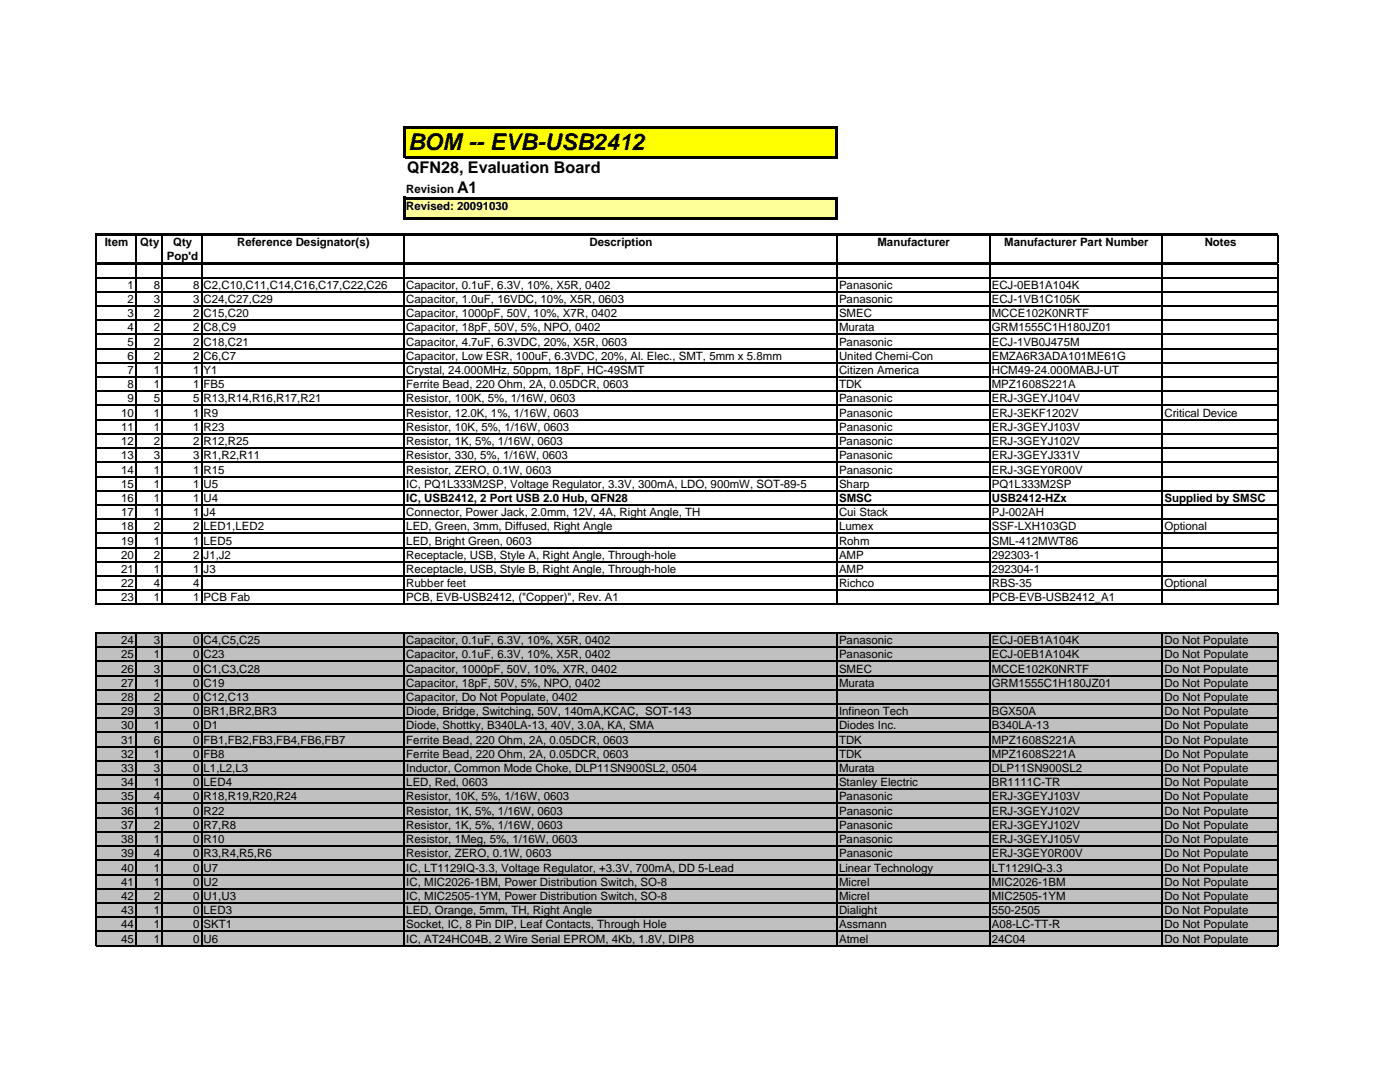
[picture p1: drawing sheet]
<svg xmlns="http://www.w3.org/2000/svg" width="279mm" height="216mm" viewBox="0 0 279 216" stroke-linecap="round" stroke-linejoin="round" font-family="sans-serif">
<defs><g id="words">
<text font-size="4.6" x="81.4" y="30">BOM -- EVB-USB2412</text>
<g font-size="3.2">
<text x="81.2" y="34.5">QFN28, Evaluation Board</text>
<text x="91.2" y="38.5">A1</text>
</g>
<g font-size="2.3">
<text x="81.1" y="38.5">Revision</text>
<text x="81.1" y="41.8">Revised: 20091030</text>
<text x="20.9" y="49">Item</text>
<text x="28" y="49">Qty</text>
<text x="33.3" y="51.9">Pop'd</text>
<text x="34.5" y="49">Qty</text>
<text x="47.3" y="49">Reference Designator(s)</text>
<text x="117.7" y="49">Description</text>
<text x="175.1" y="49">Manufacturer</text>
<text x="200.4" y="49">Manufacturer Part Number</text>
<text x="240.4" y="49">Notes</text>
<text x="25.4" y="57.6">1</text>
<text x="30.7" y="57.6">8</text>
<text x="38.5" y="57.6">8 C2,C10,C11,C14,C16,C17,C22,C26</text>
<text x="81.1" y="57.6">Capacitor, 0.1uF, 6.3V, 10%, X5R, 0402</text>
<text x="167.4" y="57.6">Panasonic</text>
<text x="197.9" y="57.6">ECJ-0EB1A104K</text>
<text x="25.4" y="60.5">2</text>
<text x="25.4" y="63.3">3</text>
<text x="30.7" y="60.5">3</text>
<text x="30.7" y="63.3">2</text>
<text x="38.5" y="60.5">3 C24,C27,C29</text>
<text x="38.5" y="63.3">2 C15,C20</text>
<text x="81.1" y="60.5">Capacitor, 1.0uF, 16VDC, 10%, X5R, 0603</text>
<text x="81.1" y="63.3">Capacitor, 1000pF, 50V, 10%, X7R, 0402</text>
<text x="167.4" y="60.5">Panasonic</text>
<text x="167.4" y="63.3">SMEC</text>
<text x="197.9" y="60.5">ECJ-1VB1C105K</text>
<text x="197.9" y="63.3">MCCE102K0NRTF</text>
<text x="25.4" y="66.1">4</text>
<text x="25.4" y="69">5</text>
<text x="25.4" y="71.8">6</text>
<text x="30.7" y="66.1">2</text>
<text x="30.7" y="69">2</text>
<text x="30.7" y="71.8">2</text>
<text x="38.5" y="66.1">2 C8,C9</text>
<text x="38.5" y="69">2 C18,C21</text>
<text x="38.5" y="71.8">2 C6,C7</text>
<text x="81.1" y="69">Capacitor, 4.7uF, 6.3VDC, 20%, X5R, 0603</text>
<text x="81.1" y="66.1">Capacitor, 18pF, 50V, 5%, NPO, 0402</text>
<text x="81.1" y="71.8">Capacitor, Low ESR, 100uF, 6.3VDC, 20%, Al. Elec., SMT, 5mm x 5.8mm</text>
<text x="167.4" y="69">Panasonic</text>
<text x="167.4" y="66.1">Murata</text>
<text x="167.4" y="71.8">United Chemi-Con</text>
<text x="197.9" y="69">ECJ-1VB0J475M</text>
<text x="197.9" y="71.8">EMZA6R3ADA101ME61G</text>
<text x="197.9" y="66.1">GRM1555C1H180JZ01</text>
<text x="25.4" y="74.6">7</text>
<text x="25.4" y="77.5">8</text>
<text x="30.7" y="74.6">1</text>
<text x="30.7" y="77.5">1</text>
<text x="38.5" y="74.6">1 Y1</text>
<text x="38.5" y="77.5">1 FB5</text>
<text x="81.1" y="74.6">Crystal, 24.000MHz, 50ppm, 18pF, HC-49SMT</text>
<text x="81.1" y="77.5">Ferrite Bead, 220 Ohm, 2A, 0.05DCR, 0603</text>
<text x="167.4" y="74.6">Citizen America</text>
<text x="167.4" y="77.5">TDK</text>
<text x="197.9" y="74.6">HCM49-24.000MABJ-UT</text>
<text x="197.9" y="77.5">MPZ1608S221A</text>
<text x="24.2" y="83.1">10</text>
<text x="25.4" y="80.3">9</text>
<text x="30.7" y="83.1">1</text>
<text x="30.7" y="80.3">5</text>
<text x="38.5" y="83.1">1 R9</text>
<text x="38.5" y="80.3">5 R13,R14,R16,R17,R21</text>
<text x="81.1" y="80.3">Resistor, 100K, 5%, 1/16W, 0603</text>
<text x="81.1" y="83.1">Resistor, 12.0K, 1%, 1/16W, 0603</text>
<text x="167.4" y="80.3">Panasonic</text>
<text x="167.4" y="83.1">Panasonic</text>
<text x="197.9" y="80.3">ERJ-3GEYJ104V</text>
<text x="197.9" y="83.1">ERJ-3EKF1202V</text>
<text x="232.4" y="83.1">Critical Device</text>
<text x="24.2" y="86">11</text>
<text x="24.2" y="88.8">12</text>
<text x="30.7" y="86">1</text>
<text x="30.7" y="88.8">2</text>
<text x="38.5" y="86">1 R23</text>
<text x="38.5" y="88.8">2 R12,R25</text>
<text x="81.1" y="88.8">Resistor, 1K, 5%, 1/16W, 0603</text>
<text x="81.1" y="86">Resistor, 10K, 5%, 1/16W, 0603</text>
<text x="167.4" y="88.8">Panasonic</text>
<text x="167.4" y="86">Panasonic</text>
<text x="197.9" y="88.8">ERJ-3GEYJ102V</text>
<text x="197.9" y="86">ERJ-3GEYJ103V</text>
<text x="24.2" y="91.7">13</text>
<text x="24.2" y="94.5">14</text>
<text x="30.7" y="91.7">3</text>
<text x="30.7" y="94.5">1</text>
<text x="38.5" y="91.7">3 R1,R2,R11</text>
<text x="38.5" y="94.5">1 R15</text>
<text x="81.1" y="91.7">Resistor, 330, 5%, 1/16W, 0603</text>
<text x="81.1" y="94.5">Resistor, ZERO, 0.1W, 0603</text>
<text x="167.4" y="91.7">Panasonic</text>
<text x="167.4" y="94.5">Panasonic</text>
<text x="197.9" y="91.7">ERJ-3GEYJ331V</text>
<text x="197.9" y="94.5">ERJ-3GEY0R00V</text>
<text x="24.2" y="97.3">15</text>
<text x="24.2" y="100.2">16</text>
<text x="30.7" y="97.3">1</text>
<text x="30.7" y="100.2">1</text>
<text x="38.5" y="97.3">1 U5</text>
<text x="38.5" y="100.2">1 U4</text>
<text x="81.1" y="97.3">IC, PQ1L333M2SP, Voltage Regulator, 3.3V, 300mA, LDO, 900mW, SOT-89-5</text>
<text x="81.1" y="100.2">IC, USB2412, 2 Port USB 2.0 Hub, QFN28</text>
<text x="167.4" y="97.3">Sharp</text>
<text x="167.4" y="100.2">SMSC</text>
<text x="197.9" y="97.3">PQ1L333M2SP</text>
<text x="197.9" y="100.2">USB2412-HZx</text>
<text x="232.4" y="100.2">Supplied by SMSC</text>
<text x="24.2" y="103">17</text>
<text x="24.2" y="105.8">18</text>
<text x="30.7" y="103">1</text>
<text x="30.7" y="105.8">2</text>
<text x="38.5" y="103">1 J4</text>
<text x="38.5" y="105.8">2 LED1,LED2</text>
<text x="81.1" y="105.8">LED, Green, 3mm, Diffused, Right Angle</text>
<text x="81.1" y="103">Connector, Power Jack, 2.0mm, 12V, 4A, Right Angle, TH</text>
<text x="167.4" y="105.8">Lumex</text>
<text x="167.4" y="103">Cui Stack</text>
<text x="197.9" y="105.8">SSF-LXH103GD</text>
<text x="197.9" y="103">PJ-002AH</text>
<text x="232.4" y="105.8">Optional</text>
<text x="24.2" y="108.7">19</text>
<text x="24.2" y="111.5">20</text>
<text x="30.7" y="108.7">1</text>
<text x="30.7" y="111.5">2</text>
<text x="38.5" y="108.7">1 LED5</text>
<text x="38.5" y="111.5">2 J1,J2</text>
<text x="81.1" y="108.7">LED, Bright Green, 0603</text>
<text x="81.1" y="111.5">Receptacle, USB, Style A, Right Angle, Through-hole</text>
<text x="167.4" y="111.5">AMP</text>
<text x="167.4" y="108.7">Rohm</text>
<text x="197.9" y="111.5">292303-1</text>
<text x="197.9" y="108.7">SML-412MWT86</text>
<text x="24.2" y="114.3">21</text>
<text x="24.2" y="117.2">22</text>
<text x="30.7" y="114.3">1</text>
<text x="30.7" y="117.2">4</text>
<text x="38.5" y="114.3">1 J3</text>
<text x="38.5" y="117.2">4</text>
<text x="81.1" y="114.3">Receptacle, USB, Style B, Right Angle, Through-hole</text>
<text x="81.1" y="117.2">Rubber feet</text>
<text x="167.4" y="114.3">AMP</text>
<text x="167.4" y="117.2">Richco</text>
<text x="197.9" y="114.3">292304-1</text>
<text x="197.9" y="117.2">RBS-35</text>
<text x="232.4" y="117.2">Optional</text>
<text x="24.2" y="120">23</text>
<text x="30.7" y="120">1</text>
<text x="38.5" y="120">1 PCB Fab</text>
<text x="81.1" y="120">PCB, EVB-USB2412, (&quot;Copper)&quot;, Rev. A1</text>
<text x="197.9" y="120">PCB-EVB-USB2412_A1</text>
<text x="24.2" y="128.5">24</text>
<text x="24.2" y="131.4">25</text>
<text x="30.7" y="128.5">3</text>
<text x="30.7" y="131.4">1</text>
<text x="38.5" y="128.5">0 C4,C5,C25</text>
<text x="38.5" y="131.4">0 C23</text>
<text x="81.1" y="128.5">Capacitor, 0.1uF, 6.3V, 10%, X5R, 0402</text>
<text x="81.1" y="131.4">Capacitor, 0.1uF, 6.3V, 10%, X5R, 0402</text>
<text x="167.4" y="128.5">Panasonic</text>
<text x="167.4" y="131.4">Panasonic</text>
<text x="197.9" y="128.5">ECJ-0EB1A104K</text>
<text x="197.9" y="131.4">ECJ-0EB1A104K</text>
<text x="232.4" y="128.5">Do Not Populate</text>
<text x="232.4" y="131.4">Do Not Populate</text>
<text x="24.2" y="134.2">26</text>
<text x="24.2" y="137">27</text>
<text x="30.7" y="134.2">3</text>
<text x="30.7" y="137">1</text>
<text x="38.5" y="134.2">0 C1,C3,C28</text>
<text x="38.5" y="137">0 C19</text>
<text x="81.1" y="134.2">Capacitor, 1000pF, 50V, 10%, X7R, 0402</text>
<text x="81.1" y="137">Capacitor, 18pF, 50V, 5%, NPO, 0402</text>
<text x="167.4" y="134.2">SMEC</text>
<text x="167.4" y="137">Murata</text>
<text x="197.9" y="134.2">MCCE102K0NRTF</text>
<text x="197.9" y="137">GRM1555C1H180JZ01</text>
<text x="232.4" y="134.2">Do Not Populate</text>
<text x="232.4" y="137">Do Not Populate</text>
<text x="24.2" y="139.9">28</text>
<text x="24.2" y="142.7">29</text>
<text x="30.7" y="139.9">2</text>
<text x="30.7" y="142.7">3</text>
<text x="38.5" y="139.9">0 C12,C13</text>
<text x="38.5" y="142.7">0 BR1,BR2,BR3</text>
<text x="81.1" y="139.9">Capacitor, Do Not Populate, 0402</text>
<text x="81.1" y="142.7">Diode, Bridge, Switching, 50V, 140mA,KCAC, SOT-143</text>
<text x="167.4" y="142.7">Infineon Tech</text>
<text x="197.9" y="142.7">BGX50A</text>
<text x="232.4" y="142.7">Do Not Populate</text>
<text x="232.4" y="139.9">Do Not Populate</text>
<text x="24.2" y="145.5">30</text>
<text x="24.2" y="148.4">31</text>
<text x="30.7" y="145.5">1</text>
<text x="30.7" y="148.4">6</text>
<text x="38.5" y="145.5">0 D1</text>
<text x="38.5" y="148.4">0 FB1,FB2,FB3,FB4,FB6,FB7</text>
<text x="81.1" y="145.5">Diode, Shottky, B340LA-13, 40V, 3.0A, KA, SMA</text>
<text x="81.1" y="148.4">Ferrite Bead, 220 Ohm, 2A, 0.05DCR, 0603</text>
<text x="167.4" y="145.5">Diodes Inc.</text>
<text x="167.4" y="148.4">TDK</text>
<text x="197.9" y="145.5">B340LA-13</text>
<text x="197.9" y="148.4">MPZ1608S221A</text>
<text x="232.4" y="145.5">Do Not Populate</text>
<text x="232.4" y="148.4">Do Not Populate</text>
<text x="24.2" y="151.2">32</text>
<text x="24.2" y="154">33</text>
<text x="30.7" y="151.2">1</text>
<text x="30.7" y="154">3</text>
<text x="38.5" y="151.2">0 FB8</text>
<text x="38.5" y="154">0 L1,L2,L3</text>
<text x="81.1" y="154">Inductor, Common Mode Choke, DLP11SN900SL2, 0504</text>
<text x="81.1" y="151.2">Ferrite Bead, 220 Ohm, 2A, 0.05DCR, 0603</text>
<text x="167.4" y="154">Murata</text>
<text x="167.4" y="151.2">TDK</text>
<text x="197.9" y="154">DLP11SN900SL2</text>
<text x="197.9" y="151.2">MPZ1608S221A</text>
<text x="232.4" y="154">Do Not Populate</text>
<text x="232.4" y="151.2">Do Not Populate</text>
<text x="24.2" y="156.9">34</text>
<text x="24.2" y="159.7">35</text>
<text x="30.7" y="156.9">1</text>
<text x="30.7" y="159.7">4</text>
<text x="38.5" y="156.9">0 LED4</text>
<text x="38.5" y="159.7">0 R18,R19,R20,R24</text>
<text x="81.1" y="159.7">Resistor, 10K, 5%, 1/16W, 0603</text>
<text x="81.1" y="156.9">LED, Red, 0603</text>
<text x="167.4" y="159.7">Panasonic</text>
<text x="167.4" y="156.9">Stanley Electric</text>
<text x="197.9" y="159.7">ERJ-3GEYJ103V</text>
<text x="197.9" y="156.9">BR1111C-TR</text>
<text x="232.4" y="159.7">Do Not Populate</text>
<text x="232.4" y="156.9">Do Not Populate</text>
<text x="24.2" y="162.6">36</text>
<text x="24.2" y="165.4">37</text>
<text x="30.7" y="162.6">1</text>
<text x="30.7" y="165.4">2</text>
<text x="38.5" y="162.6">0 R22</text>
<text x="38.5" y="165.4">0 R7,R8</text>
<text x="81.1" y="162.6">Resistor, 1K, 5%, 1/16W, 0603</text>
<text x="81.1" y="165.4">Resistor, 1K, 5%, 1/16W, 0603</text>
<text x="167.4" y="162.6">Panasonic</text>
<text x="167.4" y="165.4">Panasonic</text>
<text x="197.9" y="162.6">ERJ-3GEYJ102V</text>
<text x="197.9" y="165.4">ERJ-3GEYJ102V</text>
<text x="232.4" y="162.6">Do Not Populate</text>
<text x="232.4" y="165.4">Do Not Populate</text>
<text x="24.2" y="168.2">38</text>
<text x="24.2" y="171.1">39</text>
<text x="24.2" y="173.9">40</text>
<text x="30.7" y="168.2">1</text>
<text x="30.7" y="171.1">4</text>
<text x="30.7" y="173.9">1</text>
<text x="38.5" y="168.2">0 R10</text>
<text x="38.5" y="171.1">0 R3,R4,R5,R6</text>
<text x="38.5" y="173.9">0 U7</text>
<text x="81.1" y="171.1">Resistor, ZERO, 0.1W, 0603</text>
<text x="81.1" y="168.2">Resistor, 1Meg, 5%, 1/16W, 0603</text>
<text x="81.1" y="173.9">IC, LT1129IQ-3.3, Voltage Regulator, +3.3V, 700mA, DD 5-Lead</text>
<text x="167.4" y="173.9">Linear Technology</text>
<text x="167.4" y="168.2">Panasonic</text>
<text x="167.4" y="171.1">Panasonic</text>
<text x="197.9" y="173.9">LT1129IQ-3.3</text>
<text x="197.9" y="168.2">ERJ-3GEYJ105V</text>
<text x="197.9" y="171.1">ERJ-3GEY0R00V</text>
<text x="232.4" y="173.9">Do Not Populate</text>
<text x="232.4" y="168.2">Do Not Populate</text>
<text x="232.4" y="171.1">Do Not Populate</text>
<text x="24.2" y="176.7">41</text>
<text x="24.2" y="179.6">42</text>
<text x="30.7" y="176.7">1</text>
<text x="30.7" y="179.6">2</text>
<text x="38.5" y="176.7">0 U2</text>
<text x="38.5" y="179.6">0 U1,U3</text>
<text x="81.1" y="179.6">IC, MIC2505-1YM, Power Distribution Switch, SO-8</text>
<text x="81.1" y="176.7">IC, MIC2026-1BM, Power Distribution Switch, SO-8</text>
<text x="167.4" y="179.6">Micrel</text>
<text x="167.4" y="176.7">Micrel</text>
<text x="197.9" y="179.6">MIC2505-1YM</text>
<text x="197.9" y="176.7">MIC2026-1BM</text>
<text x="232.4" y="179.6">Do Not Populate</text>
<text x="232.4" y="176.7">Do Not Populate</text>
<text x="24.2" y="182.4">43</text>
<text x="24.2" y="185.2">44</text>
<text x="30.7" y="182.4">1</text>
<text x="30.7" y="185.2">1</text>
<text x="38.5" y="182.4">0 LED3</text>
<text x="38.5" y="185.2">0 SKT1</text>
<text x="81.1" y="182.4">LED, Orange, 5mm, TH, Right Angle</text>
<text x="81.1" y="185.2">Socket, IC, 8 Pin DIP, Leaf Contacts, Through Hole</text>
<text x="167.4" y="182.4">Dialight</text>
<text x="167.4" y="185.2">Assmann</text>
<text x="197.9" y="182.4">550-2505</text>
<text x="197.9" y="185.2">A08-LC-TT-R</text>
<text x="232.4" y="182.4">Do Not Populate</text>
<text x="232.4" y="185.2">Do Not Populate</text>
<text x="24.2" y="188.1">45</text>
<text x="30.7" y="188.1">1</text>
<text x="38.5" y="188.1">0 U6</text>
<text x="81.1" y="188.1">IC, AT24HC04B, 2 Wire Serial EPROM, 4Kb, 1.8V, DIP8</text>
<text x="167.4" y="188.1">Atmel</text>
<text x="197.9" y="188.1">24C04</text>
<text x="232.4" y="188.1">Do Not Populate</text>
</g>
</g></defs>
<path d="M80.7 25.5h86.3v5.9h-86.3z" fill="#ff0"/>
<path d="M80.7 39.5h86.3v4.2h-86.3z" fill="#ffff9a"/>
<path d="M19.2 126.3h235.9v62.4h-235.9z" fill="#c0c0c0"/>
<path d="M80.7 25.3v6.3M80.7 39.3v4.6M80.9 25.5h86.3M80.9 31.3h86.3M80.9 39.5h86.3M167 25.7v5.9M167 39.7v4.2M19 46.7h236.1M19 52.5h236.1M80.9 43.7h86.3" fill="none" stroke="#000" stroke-width=".42"/>
<g fill="none" stroke="#000" stroke-width=".21">
<path d="M19.2 46.9v5.4M19.2 52.7v68M19.3 55.4h235.8M19.3 58.2h235.8M27.1 46.9v5.4M27.1 52.7v68M32.4 46.9v5.4M32.4 52.7v68M40.2 46.9v5.4M40.2 52.7v68M80.7 46.9v5.4M80.7 52.7v68"/>
<path d="M167 46.9v5.4M167 52.7v68M197.5 46.9v5.4M197.5 52.7v68M232 46.9v5.4M232 52.7v68M255 46.9v5.4M255 52.7v68M19.3 61h235.8M19.3 63.9h235.8M19.3 66.7h235.8M19.3 69.6h235.8"/>
<path d="M19.3 72.4h235.8M19.3 75.2h235.8M19.3 78.1h235.8M19.3 80.9h235.8M19.3 83.7h235.8M19.3 86.6h235.8M19.3 89.4h235.8M19.3 92.2h235.8M19.3 95.1h235.8M19.3 97.9h235.8M19.3 100.8h235.8M19.3 103.6h235.8"/>
<path d="M19.3 106.4h235.8M19.3 109.3h235.8M19.3 112.1h235.8M19.3 114.9h235.8M19.3 117.8h235.8M19.2 126.2v62.6M19.3 120.6h235.8M19.3 126.3h235.8M19.3 129.1h235.8M19.3 132h235.8M19.3 134.8h235.8M19.3 137.6h235.8"/>
<path d="M27.1 126.4v62.4M32.4 126.4v62.4M40.2 126.4v62.4M80.7 126.4v62.4M167 126.4v62.4M197.5 126.4v62.4M232 126.4v62.4M255 126.4v62.4M19.3 140.5h235.8M19.3 143.3h235.8M19.3 146.1h235.8M19.3 149h235.8"/>
<path d="M19.3 151.8h235.8M19.3 154.6h235.8M19.3 157.5h235.8M19.3 160.3h235.8M19.3 163.2h235.8M19.3 166h235.8M19.3 168.8h235.8M19.3 171.7h235.8M19.3 174.5h235.8M19.3 177.3h235.8M19.3 180.2h235.8M19.3 183h235.8"/>
<path d="M19.3 185.8h235.8M19.3 188.7h235.8"/>
</g>
<use href="#words"/>
</svg>
